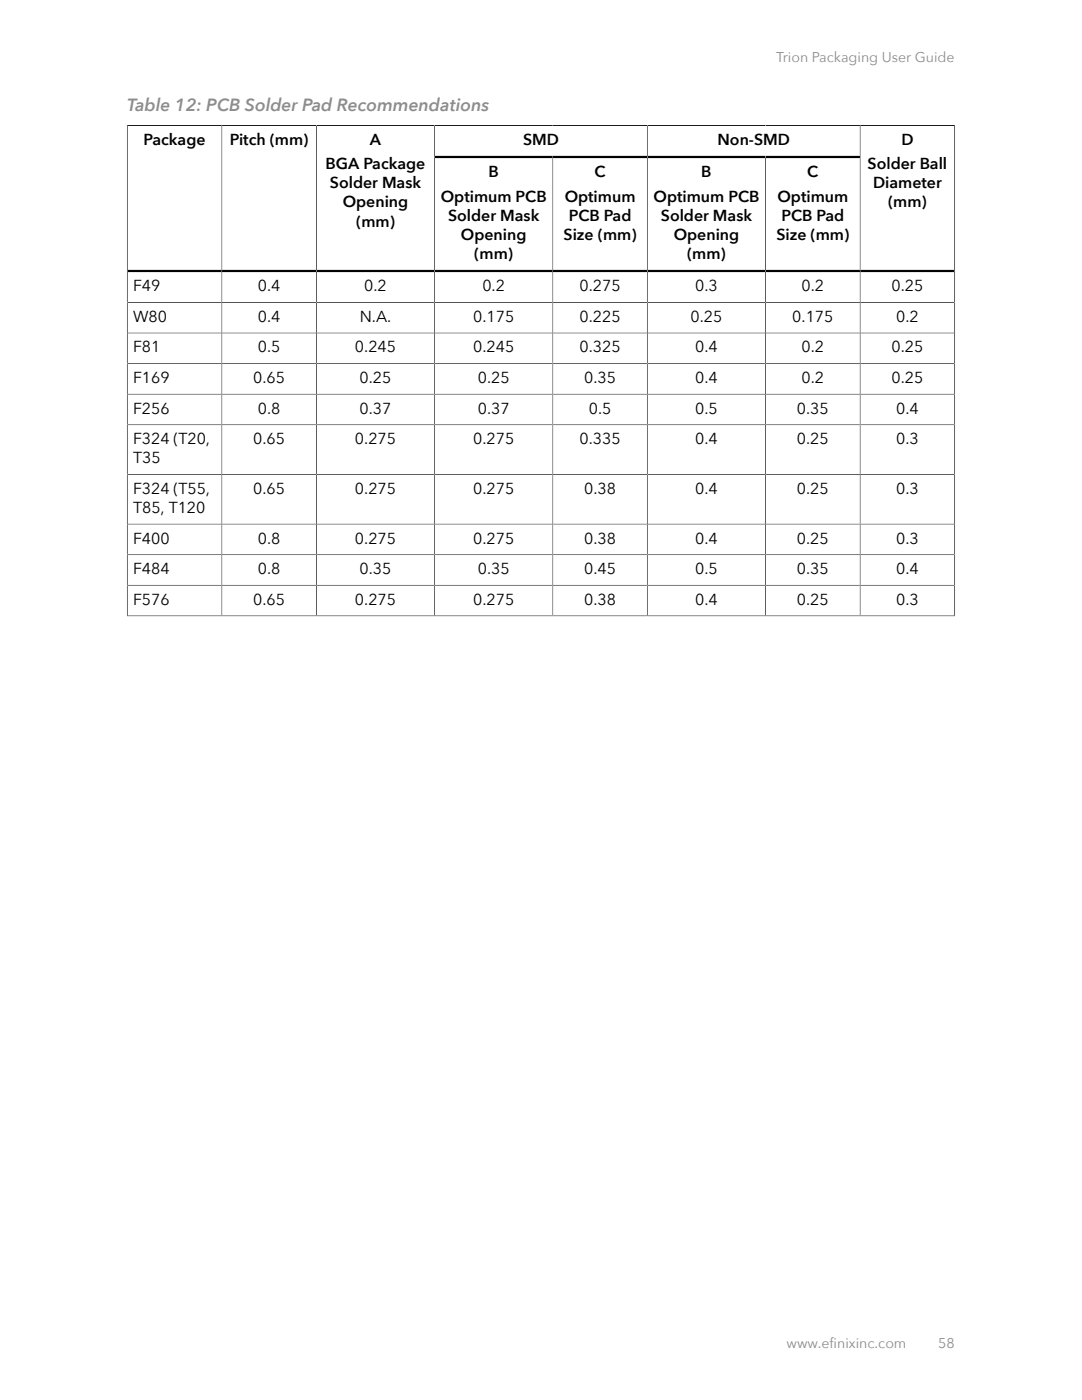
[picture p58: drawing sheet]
<svg xmlns="http://www.w3.org/2000/svg" width="216mm" height="279mm" viewBox="0 0 216 279" stroke-linecap="round" stroke-linejoin="round" font-family="sans-serif">
<defs><g id="words">
<text font-size="3.5" fill="#829096" x="25.4" y="22.1">Table 12: PCB Solder Pad Recommendations</text>
<g font-size="3.2">
<text x="28.7" y="28.9">Package</text>
<text x="45.8" y="28.9">Pitch (mm)</text>
<text x="73.8" y="28.9">A</text>
<text x="104.4" y="28.9">SMD</text>
<text x="143.2" y="28.9">Non-SMD</text>
<text x="179.9" y="28.9">D</text>
<text x="65" y="33.8">BGA Package</text>
<text x="97.5" y="35.4">B</text>
<text x="118.6" y="35.4">C</text>
<text x="139.9" y="35.4">B</text>
<text x="161.1" y="35.4">C</text>
<text x="173.1" y="33.8">Solder Ball</text>
<text x="65.8" y="37.6">Solder Mask</text>
<text x="68.4" y="41.4">Opening</text>
<text x="87.9" y="40.2">Optimum PCB</text>
<text x="112.7" y="40.2">Optimum</text>
<text x="130.4" y="40.2">Optimum PCB</text>
<text x="155.1" y="40.2">Optimum</text>
<text x="174.2" y="37.6">Diameter</text>
<text x="177.2" y="41.4">(mm)</text>
<text x="71.1" y="45.2">(mm)</text>
<text x="89.4" y="44.1">Solder Mask</text>
<text x="92" y="47.9">Opening</text>
<text x="112.5" y="47.9">Size (mm)</text>
<text x="113.5" y="44.1">PCB Pad</text>
<text x="131.9" y="44.1">Solder Mask</text>
<text x="134.4" y="47.9">Opening</text>
<text x="154.9" y="47.9">Size (mm)</text>
<text x="155.9" y="44.1">PCB Pad</text>
<text x="94.6" y="51.7">(mm)</text>
<text x="137.1" y="51.7">(mm)</text>
<text x="26.5" y="58.1">F49</text>
<text x="51.4" y="58.1">0.4</text>
<text x="72.7" y="58.1">0.2</text>
<text x="96.3" y="58.1">0.2</text>
<text x="115.6" y="58.1">0.275</text>
<text x="138.7" y="58.1">0.3</text>
<text x="159.9" y="58.1">0.2</text>
<text x="177.9" y="58.1">0.25</text>
<text x="26.5" y="64.2">W80</text>
<text x="51.4" y="64.2">0.4</text>
<text x="71.8" y="64.2">N.A.</text>
<text x="94.4" y="64.2">0.175</text>
<text x="115.6" y="64.2">0.225</text>
<text x="137.8" y="64.2">0.25</text>
<text x="158.1" y="64.2">0.175</text>
<text x="178.8" y="64.2">0.2</text>
<text x="26.5" y="70.3">F81</text>
<text x="51.4" y="70.3">0.5</text>
<text x="70.8" y="70.3">0.245</text>
<text x="94.4" y="70.3">0.245</text>
<text x="115.6" y="70.3">0.325</text>
<text x="138.7" y="70.3">0.4</text>
<text x="159.9" y="70.3">0.2</text>
<text x="177.9" y="70.3">0.25</text>
<text x="26.5" y="76.4">F169</text>
<text x="50.5" y="76.4">0.65</text>
<text x="71.8" y="76.4">0.25</text>
<text x="95.3" y="76.4">0.25</text>
<text x="116.6" y="76.4">0.35</text>
<text x="138.7" y="76.4">0.4</text>
<text x="159.9" y="76.4">0.2</text>
<text x="177.9" y="76.4">0.25</text>
<text x="26.5" y="82.5">F256</text>
<text x="51.4" y="82.5">0.8</text>
<text x="71.8" y="82.5">0.37</text>
<text x="95.3" y="82.5">0.37</text>
<text x="117.5" y="82.5">0.5</text>
<text x="138.7" y="82.5">0.5</text>
<text x="159" y="82.5">0.35</text>
<text x="178.8" y="82.5">0.4</text>
<text x="26.5" y="88.6">F324 (T20,</text>
<text x="50.5" y="88.6">0.65</text>
<text x="70.8" y="88.6">0.275</text>
<text x="94.4" y="88.6">0.275</text>
<text x="115.6" y="88.6">0.335</text>
<text x="138.7" y="88.6">0.4</text>
<text x="159" y="88.6">0.25</text>
<text x="178.8" y="88.6">0.3</text>
<text x="26.5" y="92.5">T35</text>
<text x="26.5" y="98.6">F324 (T55,</text>
<text x="50.5" y="98.6">0.65</text>
<text x="70.8" y="98.6">0.275</text>
<text x="94.4" y="98.6">0.275</text>
<text x="116.6" y="98.6">0.38</text>
<text x="138.7" y="98.6">0.4</text>
<text x="159" y="98.6">0.25</text>
<text x="178.8" y="98.6">0.3</text>
<text x="26.5" y="102.4">T85, T120</text>
<text x="26.5" y="108.5">F400</text>
<text x="51.4" y="108.5">0.8</text>
<text x="70.8" y="108.5">0.275</text>
<text x="94.4" y="108.5">0.275</text>
<text x="116.6" y="108.5">0.38</text>
<text x="138.7" y="108.5">0.4</text>
<text x="159" y="108.5">0.25</text>
<text x="178.8" y="108.5">0.3</text>
<text x="26.5" y="114.6">F484</text>
<text x="51.4" y="114.6">0.8</text>
<text x="71.8" y="114.6">0.35</text>
<text x="95.3" y="114.6">0.35</text>
<text x="116.6" y="114.6">0.45</text>
<text x="138.7" y="114.6">0.5</text>
<text x="159" y="114.6">0.35</text>
<text x="178.8" y="114.6">0.4</text>
<text x="26.5" y="120.7">F576</text>
<text x="50.5" y="120.7">0.65</text>
<text x="70.8" y="120.7">0.275</text>
<text x="94.4" y="120.7">0.275</text>
<text x="116.6" y="120.7">0.38</text>
<text x="138.7" y="120.7">0.4</text>
<text x="159" y="120.7">0.25</text>
<text x="178.8" y="120.7">0.3</text>
</g>
<g font-size="2.8" fill="#829096">
<text x="154.9" y="12.3">Trion Packaging User Guide</text>
<text x="156.9" y="269.1">www.efinixinc.com</text>
<text x="187.2" y="269.1">58</text>
</g>
</g></defs>
<g fill="none" stroke="#000" stroke-width=".2">
<path d="M25.3 25h165.3M25.4 25v98M44.3 25v97.9M63.1 25v97.9M86.7 25v97.9M110.3 31.3v91.6M129.2 25v97.9M152.8 31.3v91.6M171.6 25v97.9M190.5 25v98M25.4 60.4h165.1M25.4 66.5h165.1"/>
<path d="M25.4 72.6h165.1M25.4 78.7h165.1M25.4 84.8h165.1M25.4 94.7h165.1M25.4 104.6h165.1M25.4 110.7h165.1M25.4 116.8h165.1M25.3 122.9h165.3"/>
</g>
<path d="M86.7 31.3h84.9M25.4 54.1h165.1" fill="none" stroke="#000" stroke-width=".53"/>
<use href="#words"/>
</svg>
